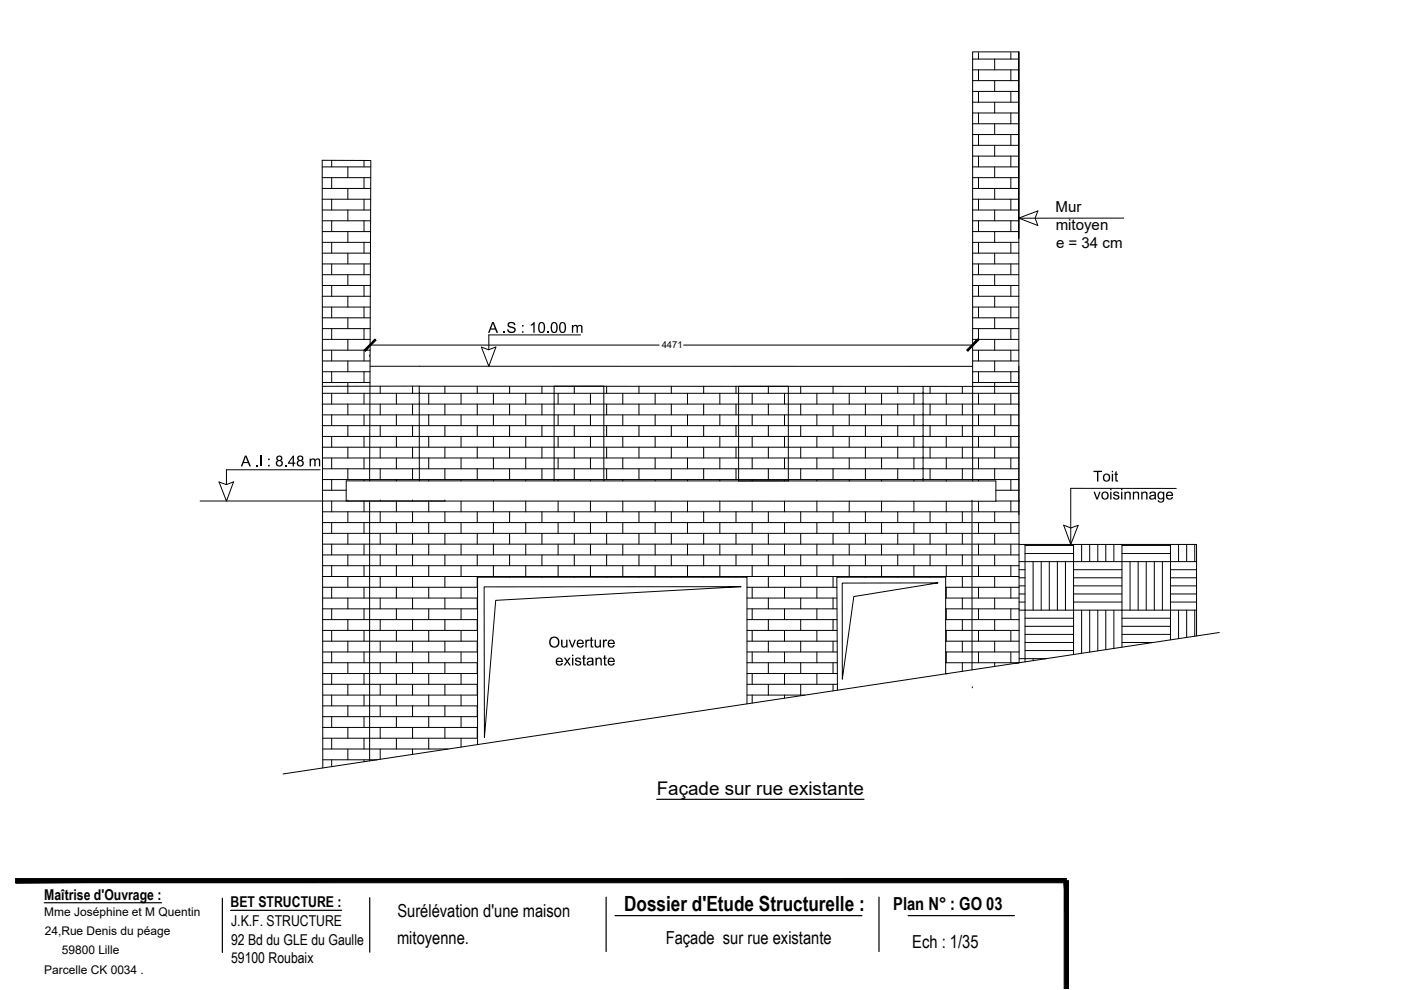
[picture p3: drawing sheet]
<svg xmlns="http://www.w3.org/2000/svg" width="297mm" height="210mm" viewBox="0 0 297 210" stroke-linecap="round" stroke-linejoin="round" font-family="sans-serif">
<defs><g id="words">
<text font-size="4.4" x="132.3" y="193.2">Dossier d'Etude Structurelle :</text>
<text font-size="4" x="139.2" y="168.6">Façade sur rue existante</text>
<g font-size="3.8">
<text x="84.3" y="194.5">Surélévation d'une maison</text>
<text x="189.4" y="193">Plan N° : GO 03</text>
<text x="84.2" y="200.2">mitoyenne.</text>
<text x="141.1" y="200.1">Façade sur rue existante</text>
<text x="193.4" y="201">Ech : 1/35</text>
</g>
<g font-size="3.2">
<text x="223.8" y="44.9">Mur</text>
<text x="223.8" y="48.7">mitoyen</text>
<text x="223.9" y="52.5">e = 34 cm</text>
<text x="9.4" y="190.7">Maîtrise d'Ouvrage :</text>
<text x="48.9" y="192.4">BET STRUCTURE :</text>
<text x="49" y="196.3">J.K.F. STRUCTURE</text>
<text x="49" y="200.3">92 Bd du GLE du Gaulle</text>
<text x="49" y="204.2">59100 Roubaix</text>
</g>
<g font-size="2.5">
<text x="9.4" y="194.3">Mme Joséphine et M Quentin</text>
<text x="9.5" y="198.3">24,Rue Denis du péage</text>
<text x="13.1" y="202.4">59800 Lille</text>
<text x="9.4" y="206.5">Parcelle CK 0034 .</text>
</g>
<text font-size="2" x="140.3" y="73.9">4471</text>
</g></defs>
<!-- layer: BRM textes -->
<g fill="none" stroke="#000" stroke-width=".21">
<path d="M216 11h-9.8v91M216 50.5v-39.5v98.1M238.3 46.2l-22.3 .1M78.3 75.5h.1M78.5 77.7h127.7M123.1 71h-19.5v3.2M216 77.7l.1 62.8M67.9 99.6h-19.9v3.1M68.3 81.9h147.7M88.9 81.9v20.1M117.5 81.9v20.1M128 81.9v20.1"/>
<path d="M156.6 81.9v20.1M167.1 81.9v20.1M195.7 81.9v20.1M42.4 106.2h26M73.4 102h137.7v4.3l-137.7-.1zM78.4 102l.2-68h-10.3l.1 128.8M78.4 106.2v55.1M206.1 106.3h.1M206.1 106.3v35.7M216 115.4h37.7v19.4M216.1 119.1h37.6M216.1 106.3h.1"/>
<path d="M217.3 115.4v24.9M217.3 117.4h10.3M217.3 115.6h10.3M219 119.1v10.3M220.8 119.1v10.3M222.5 119.1v10.3M224.2 119.1v10.3M225.9 119.1v10.3M227.6 115.4v23.4M229.3 115.4v3.7M231 115.4v3.7M232.8 115.4v3.7"/>
<path d="M234.4 115.4v3.7M236.2 115.4v3.7M237.9 115.4v21.8M237.9 117.4h10.3M237.9 115.6h10.3M239.6 119.1v10.3M241.3 119.1v10.3M243 119.1v10.3M244.7 119.1v10.3M246.5 119.1v10.3M248.2 115.4v20.3M249.4 103.6l-22.4-.1v11.9"/>
<path d="M249.9 115.4v3.7M251.6 115.4v3.7M253.3 115.4v3.7M102.6 124.4h54.5l-52 2.9-2.4 29.1zM178.6 123.6h20.3l-17.9 2.9-2.4 17.5zM216.1 127.6h1.2M216.1 125.9h1.2M216.1 124.2h1.2M216.1 122.5h1.2M216.1 120.8h1.2M216.1 129.4h37.6M216.1 139.7h5.7"/>
<path d="M217.3 137.9h10.3M217.3 136.2h10.3M217.3 134.5h10.3M217.3 132.8h10.3M217.3 131.1h10.3M219 139.7v.4M220.8 139.7v.1M227.6 127.6h10.3M227.6 125.9h10.3M227.6 124.2h10.3M227.6 122.5h10.3M227.6 120.8h10.3"/>
<path d="M229.3 129.4v9.1M231 129.4v8.9M232.8 129.4v8.6M234.4 129.4v8.3M236.2 129.4v8.1M237.9 136.2h6.6M237.9 134.5h10.3M237.9 132.8h10.3M237.9 131.1h10.3M248.2 127.6h5.5M248.2 125.9h5.5M248.2 124.2h5.5"/>
<path d="M248.2 122.5h5.5M248.2 120.8h5.5M249.9 129.4v6M251.6 129.4v5.8M253.3 129.4v5.5M258.5 134.1l-198.5 30M101.2 142.9h.1M158.4 149.2v-26.8h-57.2v35.5M200.5 142.9v-20.5h-23.1l.2 23.9M206.1 145.8h.1M216 140.5l-.7 .1"/>
</g>
<g fill="none" stroke="#000" stroke-width=".21">
<path d="M206.2 12.5h9.8M206.2 14.8h9.8M206.2 17.1h9.8M206.2 19.4h9.8M207.5 11.1v1.4M207.5 14.8v2.3M207.5 19.4v2.3M210.9 12.5v2.3M210.9 17.1v2.3M214.3 11.1v1.4M214.3 14.8v2.3M214.3 19.4v2.3"/>
<path d="M68.3 35.4h10.3M68.3 37.7h10.3M68.3 40h10.3M70.3 34v1.4M70.3 37.7v2.3M73.8 35.4v2.3M73.8 40v2.2M77.2 34v1.4M77.2 37.7v2.3M206.2 21.7h9.8M206.2 24h9.8M206.2 26.2h9.8"/>
<path d="M206.2 28.5h9.8M206.2 30.8h9.8M206.2 33.1h9.8M206.2 35.4h9.8M206.2 37.7h9.8M206.2 40h9.8M207.5 24v2.2M207.5 28.5v2.3M207.5 33.1v2.3M207.5 37.7v2.3M210.9 21.7v2.3M210.9 26.2v2.3"/>
<path d="M210.9 30.8v2.3M210.9 35.4v2.3M210.9 40v2.2M214.3 24v2.2M214.3 28.5v2.3M214.3 33.1v2.3M214.3 37.7v2.3M68.3 42.2h10.3M68.3 44.5h10.3M68.3 46.8h10.3M68.3 49.1h10.3M68.3 51.4h10.3"/>
<path d="M68.3 53.7h10.3M68.3 56h10.2M68.3 58.2h10.2M70.3 42.2v2.3M70.3 46.8v2.3M70.3 51.4v2.3M70.3 56v2.2M73.8 44.5v2.3M73.8 49.1v2.3M73.8 53.7v2.3M73.8 58.2v2.3M77.2 42.2v2.3"/>
<path d="M77.2 46.8v2.3M77.2 51.4v2.3M77.2 56v2.2M206.2 42.2h9.8M206.2 44.5h9.8M206.2 46.8h9.8M206.2 49.1h9.8M206.2 51.4h9.8M206.2 53.7h9.8M206.2 56h9.8M206.2 58.2h9.8M207.5 42.2v2.3"/>
<path d="M207.5 46.8v2.3M207.5 51.4v2.3M207.5 56v2.2M210.9 44.5v2.3M210.9 49.1v2.3M210.9 53.7v2.3M210.9 58.2v2.3M214.3 42.2v2.3M214.3 46.8v2.3M214.3 51.4v2.3M214.3 56v2.2M68.3 60.5h10.2"/>
<path d="M68.3 62.8h10.2M68.3 65.1h10.2M68.4 67.4h10.1M68.4 69.7h10.1M68.4 72h10.1M68.4 74.2h10.1M68.4 76.5h10.1M68.4 78.8h10.1M70.3 60.5v2.3M70.3 65.1v2.3M70.3 69.7v2.3M70.3 74.2v2.3"/>
<path d="M70.3 78.8v2.3M73.8 62.8v2.3M73.8 67.4v2.3M73.8 72v2.2M73.8 76.5v2.3M77.2 60.5v2.3M77.2 65.1v2.3M77.2 69.7v2.3M77.2 74.2v2.3M77.2 78.8v2.3M78.5 73.2h61.2M144.9 73.2h61.3"/>
<path d="M206.2 60.5h9.8M206.2 62.8h9.8M206.2 65.1h9.8M206.2 67.4h9.8M206.2 69.7h9.8M206.2 72h9.8M206.2 74.2h9.8M206.2 76.5h9.8M206.2 78.8h9.8M207.5 60.5v2.3M207.5 65.1v2.3M207.5 69.7v2.3"/>
<path d="M207.5 74.2v2.3M207.5 78.8v2.3M210.9 62.8v2.3M210.9 67.4v2.3M210.9 72v2.2M210.9 76.5v2.3M214.3 60.5v2.3M214.3 65.1v2.3M214.3 69.7v2.3M214.3 74.2v2.3M214.3 78.8v2.3M68.3 83.4h127.4"/>
<path d="M68.3 85.7h127.4M68.3 88h127.4M68.3 90.2h127.4M68.3 92.5h127.4M68.3 94.8h127.4M68.3 97.1h127.4M68.3 99.4h127.4M68.4 81.1h10.1M70.3 83.4v2.3M70.3 88v2.2M70.3 92.5v2.3M70.3 97.1v2.3"/>
<path d="M73.8 81.1v2.3M73.8 85.7v2.3M73.8 90.2v2.3M73.8 94.8v2.3M73.8 99.4v2.3M77.2 83.4v2.3M77.2 88v2.2M77.2 92.5v2.3M77.2 97.1v2.3M80.6 81.9v1.5M80.6 85.7v2.3M80.6 90.2v2.3"/>
<path d="M80.6 94.8v2.3M80.6 99.4v2.3M84 83.4v2.3M84 88v2.2M84 92.5v2.3M84 97.1v2.3M87.5 81.9v1.5M87.5 85.7v2.3M87.5 90.2v2.3M87.5 94.8v2.3M87.5 99.4v2.3M88.9 83.4h.1"/>
<path d="M88.9 85.7h.1M90.9 83.4v2.3M90.9 88v2.2M90.9 92.5v2.3M90.9 97.1v2.3M94.3 81.9v1.5M94.3 85.7v2.3M94.3 90.2v2.3M94.3 94.8v2.3M94.3 99.4v2.3M97.8 83.4v2.3M97.8 88v2.2"/>
<path d="M97.8 92.5v2.3M97.8 97.1v2.3M101.2 81.9v1.5M101.2 85.7v2.3M101.2 90.2v2.3M101.2 94.8v2.3M101.2 99.4v2.3M104.6 83.4v2.3M104.6 88v2.2M104.6 92.5v2.3M104.6 97.1v2.3M108 81.9v1.5"/>
<path d="M108 85.7v2.3M108 90.2v2.3M108 94.8v2.3M108 99.4v2.3M111.5 83.4v2.3M111.5 88v2.2M111.5 92.5v2.3M111.5 97.1v2.3M114.9 81.9v1.5M114.9 85.7v2.3M114.9 90.2v2.3M114.9 94.8v2.3"/>
<path d="M114.9 99.4v2.3M118.3 83.4v2.3M118.3 88v2.2M118.3 92.5v2.3M118.3 97.1v2.3M121.8 81.9v1.5M121.8 85.7v2.3M121.8 90.2v2.3M121.8 94.8v2.3M121.8 99.4v2.3M125.2 83.4v2.3M125.2 88v2.2"/>
<path d="M125.2 92.5v2.3M125.2 97.1v2.3M128.6 81.9v1.5M128.6 85.7v2.3M128.6 90.2v2.3M128.6 94.8v2.3M128.6 99.4v2.3M132 83.4v2.3M132 88v2.2M132 92.5v2.3M132 97.1v2.3M135.5 81.9v1.5"/>
<path d="M135.5 85.7v2.3M135.5 90.2v2.3M135.5 94.8v2.3M135.5 99.4v2.3M138.9 83.4v2.3M138.9 88v2.2M138.9 92.5v2.3M138.9 97.1v2.3M142.3 81.9v1.5M142.3 85.7v2.3M142.3 90.2v2.3M142.3 94.8v2.3"/>
<path d="M142.3 99.4v2.3M145.8 83.4v2.3M145.8 88v2.2M145.8 92.5v2.3M145.8 97.1v2.3M149.2 81.9v1.5M149.2 85.7v2.3M149.2 90.2v2.3M149.2 94.8v2.3M149.2 99.4v2.3M152.6 83.4v2.3M152.6 88v2.2"/>
<path d="M152.6 92.5v2.3M152.6 97.1v2.3M156 81.9v1.5M156 85.7v2.3M156 90.2v2.3M156 94.8v2.3M156 99.4v2.3M159.5 83.4v2.3M159.5 88v2.2M159.5 92.5v2.3M159.5 97.1v2.3M162.9 81.9v1.5"/>
<path d="M162.9 85.7v2.3M162.9 90.2v2.3M162.9 94.8v2.3M162.9 99.4v2.3M166.3 83.4v2.3M166.3 88v2.2M166.3 92.5v2.3M166.3 97.1v2.3M169.8 81.9v1.5M169.8 85.7v2.3M169.8 90.2v2.3M169.8 94.8v2.3"/>
<path d="M169.8 99.4v2.3M173.2 83.4v2.3M173.2 88v2.2M173.2 92.5v2.3M173.2 97.1v2.3M176.6 81.9v1.5M176.6 85.7v2.3M176.6 90.2v2.3M176.6 94.8v2.3M176.6 99.4v2.3M180.1 83.4v2.3M180.1 88v2.2"/>
<path d="M180.1 92.5v2.3M180.1 97.1v2.3M183.5 81.9v1.5M183.5 85.7v2.3M183.5 90.2v2.3M183.5 94.8v2.3M183.5 99.4v2.3M186.9 83.4v2.3M186.9 88v2.2M186.9 92.5v2.3M186.9 97.1v2.3M190.3 81.9v1.5"/>
<path d="M190.3 85.7v2.3M190.3 90.2v2.3M190.3 94.8v2.3M190.3 99.4v2.3M193.8 83.4v2.3M193.8 88v2.2M193.8 92.5v2.3M193.8 97.1v2.3M195.7 83.4h.1M195.7 85.7h.1M195.7 88h.1M195.7 90.2h.1"/>
<path d="M195.7 92.5h.1M195.7 94.8h.1M195.7 97.1h.1M195.7 99.4h.1M195.7 88h20.4M195.7 90.2h20.4M195.7 92.5h20.4M195.7 94.8h20.4M195.7 97.1h20.4M195.7 99.4h20.4M195.7 83.4h20.4M195.7 85.7h20.4"/>
<path d="M197.2 81.9v1.5M197.2 85.7v2.3M197.2 90.2v2.3M197.2 94.8v2.3M197.2 99.4v2.3M200.6 83.4v2.3M200.6 88v2.2M200.6 92.5v2.3M200.6 97.1v2.3M204 81.9v1.5M204 85.7v2.3M204 90.2v2.3"/>
<path d="M204 94.8v2.3M204 99.4v2.3M206.2 81.1h9.8M207.5 83.4v2.3M207.5 88v2.2M207.5 92.5v2.3M207.5 97.1v2.3M210.9 81.1v2.3M210.9 85.7v2.3M210.9 90.2v2.3M210.9 94.8v2.3M210.9 99.4v2.3"/>
<path d="M214.3 83.4v2.3M214.3 88v2.2M214.3 92.5v2.3M214.3 97.1v2.3M68.3 101.7h127.4M68.3 103.9h5.1M68.4 106.2h26M68.4 108.5h137.7M68.4 110.8h137.7M68.4 113.1h137.7M68.4 115.4h137.7M68.4 117.7h137.7"/>
<path d="M68.4 119.9h137.7M70.3 101.7v2.2M70.3 106.2v2.3M70.3 110.8v2.3M70.3 115.4v2.3M70.3 119.9v2.3M73.8 106.2h.1M73.8 108.5v2.3M73.8 113.1v2.3M73.8 117.7v2.2M77.2 101.7v.3M77.2 106.2v2.3"/>
<path d="M77.2 110.8v2.3M77.2 115.4v2.3M77.2 119.9v2.3M80.6 106.2h.1M80.6 108.5v2.3M80.6 113.1v2.3M80.6 117.7v2.2M84 101.7v.3M84 106.2v2.3M84 110.8v2.3M84 115.4v2.3M84 119.9v2.3"/>
<path d="M87.5 106.2h.1M87.5 108.5v2.3M87.5 113.1v2.3M87.5 117.7v2.2M90.9 101.7v.3M90.9 106.2v2.3M90.9 110.8v2.3M90.9 115.4v2.3M90.9 119.9v2.3M94.3 106.2h.1M94.3 108.5v2.3M94.3 113.1v2.3"/>
<path d="M94.3 117.7v2.2M97.8 101.7v.3M97.8 106.2v2.3M97.8 110.8v2.3M97.8 115.4v2.3M97.8 119.9v2.3M101.2 108.5v2.3M101.2 113.1v2.3M101.2 117.7v2.2M104.6 101.7v.3M104.6 106.2v2.3M104.6 110.8v2.3"/>
<path d="M104.6 115.4v2.3M104.6 119.9v2.3M108 108.5v2.3M108 113.1v2.3M108 117.7v2.2M111.5 101.7v.3M111.5 106.2v2.3M111.5 110.8v2.3M111.5 115.4v2.3M111.5 119.9v2.3M114.9 108.5v2.3M114.9 113.1v2.3"/>
<path d="M114.9 117.7v2.2M118.3 101.7v.3M118.3 106.2v2.3M118.3 110.8v2.3M118.3 115.4v2.3M118.3 119.9v2.3M121.8 108.5v2.3M121.8 113.1v2.3M121.8 117.7v2.2M125.2 101.7v.3M125.2 106.2v2.3M125.2 110.8v2.3"/>
<path d="M125.2 115.4v2.3M125.2 119.9v2.3M128.6 108.5v2.3M128.6 113.1v2.3M128.6 117.7v2.2M132 101.7v.3M132 106.2v2.3M132 110.8v2.3M132 115.4v2.3M132 119.9v2.3M135.5 108.5v2.3M135.5 113.1v2.3"/>
<path d="M135.5 117.7v2.2M138.9 101.7v.3M138.9 106.2v2.3M138.9 110.8v2.3M138.9 115.4v2.3M138.9 119.9v2.3M142.3 108.5v2.3M142.3 113.1v2.3M142.3 117.7v2.2M145.8 101.7v.3M145.8 106.2v2.3M145.8 110.8v2.3"/>
<path d="M145.8 115.4v2.3M145.8 119.9v2.3M149.2 108.5v2.3M149.2 113.1v2.3M149.2 117.7v2.2M152.6 101.7v.3M152.6 106.2v2.3M152.6 110.8v2.3M152.6 115.4v2.3M152.6 119.9v2.3M156 108.5v2.3M156 113.1v2.3"/>
<path d="M156 117.7v2.2M159.5 101.7v.3M159.5 106.2v2.3M159.5 110.8v2.3M159.5 115.4v2.3M159.5 119.9v2.3M162.9 108.5v2.3M162.9 113.1v2.3M162.9 117.7v2.2M166.3 101.7v.3M166.3 106.2v2.3M166.3 110.8v2.3"/>
<path d="M166.3 115.4v2.3M166.3 119.9v2.3M169.8 108.5v2.3M169.8 113.1v2.3M169.8 117.7v2.2M173.2 101.7v.3M173.2 106.2v2.3M173.2 110.8v2.3M173.2 115.4v2.3M173.2 119.9v2.3M176.6 108.5v2.3M176.6 113.1v2.3"/>
<path d="M176.6 117.7v2.2M180.1 101.7v.3M180.1 106.2v2.3M180.1 110.8v2.3M180.1 115.4v2.3M180.1 119.9v2.3M183.5 108.5v2.3M183.5 113.1v2.3M183.5 117.7v2.2M186.9 101.7v.3M186.9 106.3v2.2M186.9 110.8v2.3"/>
<path d="M186.9 115.4v2.3M186.9 119.9v2.3M190.3 108.5v2.3M190.3 113.1v2.3M190.3 117.7v2.2M193.8 101.7v.3M193.8 106.3v2.2M193.8 110.8v2.3M193.8 115.4v2.3M193.8 119.9v2.3M195.7 101.7h.1M195.7 101.7h20.4"/>
<path d="M197.2 108.5v2.3M197.2 113.1v2.3M197.2 117.7v2.2M200.6 101.7v.3M200.6 106.3v2.2M200.6 110.8v2.3M200.6 115.4v2.3M200.6 119.9v2.3M204 108.5v2.3M204 113.1v2.3M204 117.7v2.2M206.2 119.9h9.9"/>
<path d="M206.3 117.7h9.8M206.3 115.4h9.8M206.3 110.8h9.8M206.3 113.1h9.8M206.3 108.5h9.8M207.5 101.7v.3M207.5 106.3v2.2M207.5 110.8v2.3M207.5 115.4v2.3M207.5 119.9v2.3M210.9 108.5v2.3M210.9 113.1v2.3"/>
<path d="M210.9 117.7v2.2M211.1 103.9h5M211.1 106.2h5M214.3 101.7v2.2M214.3 106.2v2.3M214.3 110.8v2.3M214.3 115.4v2.3M214.3 119.9v2.3M68.4 122.2h137.7M68.4 124.5h32.8M68.4 126.8h32.8M68.4 129.1h32.8"/>
<path d="M68.4 131.4h32.8M68.4 133.7h32.8M68.4 135.9h32.8M68.4 138.2h32.8M70.3 124.5v2.3M70.3 129.1v2.3M70.3 133.7v2.2M70.3 138.2v2.3M73.8 122.2v2.3M73.8 126.8v2.3M73.8 131.4v2.3M73.8 135.9v2.3"/>
<path d="M77.2 124.5v2.3M77.2 129.1v2.3M77.2 133.7v2.2M77.2 138.2v2.3M80.6 122.2v2.3M80.6 126.8v2.3M80.6 131.4v2.3M80.6 135.9v2.3M84 124.5v2.3M84 129.1v2.3M84 133.7v2.2M84 138.2v2.3"/>
<path d="M87.5 122.2v2.3M87.5 126.8v2.3M87.5 131.4v2.3M87.5 135.9v2.3M90.9 124.5v2.3M90.9 129.1v2.3M90.9 133.7v2.2M90.9 138.2v2.3M94.3 122.2v2.3M94.3 126.8v2.3M94.3 131.4v2.3M94.3 135.9v2.3"/>
<path d="M97.8 124.5v2.3M97.8 129.1v2.3M97.8 133.7v2.2M97.8 138.2v2.3M101.2 122.2v2.3M101.2 126.8v2.3M101.2 131.4v2.3M101.2 135.9v2.3M108 122.2v.2M114.9 122.2v.2M121.8 122.2v.2M128.6 122.2v.2"/>
<path d="M135.5 122.2v.2M142.3 122.2v.2M149.2 122.2v.2M156 122.2v.2M158.4 124.5h19M158.4 126.8h19M158.4 129.1h19.1M158.4 131.4h19.1M158.4 133.7h19.1M158.4 135.9h19.1M158.4 138.2h19.1M159.5 124.5v2.3"/>
<path d="M159.5 129.1v2.3M159.5 133.7v2.2M159.5 138.2v2.3M162.9 122.2v2.3M162.9 126.8v2.3M162.9 131.4v2.3M162.9 135.9v2.3M166.3 124.5v2.3M166.3 129.1v2.3M166.3 133.7v2.2M166.3 138.2v2.3M169.8 122.2v2.3"/>
<path d="M169.8 126.8v2.3M169.8 131.4v2.3M169.8 135.9v2.3M173.2 124.5v2.3M173.2 129.1v2.3M173.2 133.7v2.2M173.2 138.2v2.3M176.6 122.2v2.3M176.6 126.8v2.3M176.6 131.4v2.3M176.6 135.9v2.3M183.5 122.2v.2"/>
<path d="M190.3 122.2v.2M197.2 122.2v.2M200.5 124.5h5.6M200.5 126.8h5.6M200.5 129.1h5.6M200.5 131.4h5.6M200.5 133.7h5.6M200.5 135.9h15.6M200.5 138.2h15.6M200.6 124.5v2.3M200.6 129.1v2.3M200.6 133.7v2.2"/>
<path d="M200.6 138.2v2.3M204 122.2v2.3M204 126.8v2.3M204 131.4v2.3M204 135.9v2.3M206.1 133.7h10M206.2 129.1h9.9M206.2 131.4h9.9M206.2 126.8h9.9M206.2 124.5h9.9M206.2 122.2h9.9M207.5 124.5v2.3"/>
<path d="M207.5 129.1v2.3M207.5 133.7v2.2M207.5 138.2v2.3M210.9 122.2v2.3M210.9 126.8v2.3M210.9 131.4v2.3M210.9 135.9v2.3M214.3 124.5v2.3M214.3 129.1v2.3M214.3 133.7v2.2M214.3 138.2v2.3M68.4 140.5h32.8"/>
<path d="M68.4 142.8h32.8M68.4 145.1h32.8M68.4 147.4h32.8M68.4 149.7h32.8M68.4 151.9h32.8M68.4 154.2h32.8M68.4 156.5h32.8M68.4 158.8h26.6M70.3 142.8v2.3M70.3 147.4v2.3M70.3 151.9v2.3M70.3 156.5v2.3"/>
<path d="M73.8 140.5v2.3M73.8 145.1v2.3M73.8 149.7v2.2M73.8 154.2v2.3M73.8 158.8v2.3M77.2 142.8v2.3M77.2 147.4v2.3M77.2 151.9v2.3M77.2 156.5v2.3M80.6 140.5v2.3M80.6 145.1v2.3M80.6 149.7v2.2"/>
<path d="M80.6 154.2v2.3M80.6 158.8v2.2M84 142.8v2.3M84 147.4v2.3M84 151.9v2.3M84 156.5v2.3M87.5 140.5v2.3M87.5 145.1v2.3M87.5 149.7v2.2M87.5 154.2v2.3M87.5 158.8v1.1M90.9 142.8v2.3"/>
<path d="M90.9 147.4v2.3M90.9 151.9v2.3M90.9 156.5v2.3M94.3 140.5v2.3M94.3 145.1v2.3M94.3 149.7v2.2M94.3 154.2v2.3M94.3 158.8v.1M97.8 142.8v2.3M97.8 147.4v2.3M97.8 151.9v2.3M97.8 156.5v1.9"/>
<path d="M101.2 140.5v2.3M101.2 145.1v2.3M101.2 149.7v2.2M101.2 154.2v2.3M158.4 140.5h19.1M158.4 142.8h19.1M158.4 145.1h19.1M158.4 147.4h12.3M159.5 142.8v2.3M159.5 147.4v1.7M162.9 140.5v2.3M162.9 145.1v2.3"/>
<path d="M166.3 142.8v2.3M166.3 147.4v.6M169.8 140.5v2.3M169.8 145.1v2.3M173.2 142.8v2.3M176.6 140.5v2.3M176.6 145.1v1.4M200.5 140.5h15.6M200.5 142.8h.4M200.6 142.8v.1M204 140.5v1.8M210.9 140.5v.8"/>
<path d="M68.4 161.1h11.5M70.3 161.1v1.5M77.2 161.1v.4"/>
</g>
<!-- layer: 00txt structure -->
<path d="M139.2 169.5h44" fill="none" stroke="#000" stroke-width=".25"/>
<!-- layer: dalleRDC -->
<path d="M216 46.2l4.1-1.5-.6 1.5 .5 1.6zM102.1 73.6l1.5 .6 1.5-.6-1.5 4.1-1.5-4.1M46.4 102.2l1.6 .6 1.5-.6-1.5 4zM228.6 111.4l-1.6 .5-1.5-.5 1.5 4 1.6-4" fill="none" stroke="#000" stroke-width=".21"/>
<!-- layer: 00txt structure -->
<g fill="#000">
<path d="M54.4 98.6h.3v.3h-.3zM60.4 98.6h.3v.3h-.3zM65.6 97.2h.3v.3l.4-.3 .4 .1a.29 .29 0 0 0 .3 .1 .29 .29 0 0 0 .2-.2l.5 .1 .2 .2v1.4h-.3v-1.2l-.2-.3-.5 .3v1.2h-.3v-1.3l-.2-.2-.4 .2-.1 1.3h-.3zM231.8 104.3h.3l.5 1.3 .5-1.3h.2l-.6 1.6h-.2zM231.8 99.8h1.8v.3h-.7v2h-.3v-2h-.8zM236.1 104.5l.4-.3h.4l.3 .3 .1 .2h-.3l-.2-.2-.5 .1 .1 .2 .9 .4v.3l-.1 .3-.5 .2-.6-.3-.1-.3h.2l.2 .2 .3 .1 .4-.3-1-.4zM236.5 100l.2-.1v.5h.3v.3h-.3v1l.1 .1h.2l.1 .3h-.4l-.2-.2v-1.2h-.2v-.3h.2zM238.4 104.3h.3v.2l.4-.3 .6 .3v1.4h-.2v-1.2l-.3-.2-.5 .1v1.3h-.3zM240.2 104.3h.2v.2l.4-.3 .7 .3v1.4h-.3v-1.2l-.2-.2-.5 .2v1.2h-.3zM242 104.3h.2v.2l.4-.3 .6 .3 .1 1.4h-.3v-1.1l-.3-.3-.4 .2-.1 1.2h-.2zM119 135.6h.3v1.2l.3 .3 .4-.2v-1.3h.3v1.7h-.2v-.3l-.4 .3-.6-.2zM120.6 135.6h.3l.4 1.4 .5-1.4h.3l-.6 1.7h-.3z"/>
<path d="M122 139.6l.6-.2 .5 .3 .1 .2h-.3l-.3-.3-.4 .2v.2l1 .4v.3l-.2 .3-.6 .1-.5-.2v-.3h.3l.2 .3h.4l.2-.2-.2-.2-.8-.3zM124.1 135.6h.3v.3l.2-.3 .4 .1-.1 .2h-.3l-.2 .2v1.2h-.3zM125.2 135.2l.3-.1v.5h.3v.2h-.3v1.1l.3 .1v.3l-.5-.2-.1-1.3h-.2v-.2h.2zM126.1 135.6h.3v1.3l.2 .2 .4-.2 .1-1.3h.3v1.7h-.2v-.3l-.4 .3-.6-.2zM127.8 135.6h.3v.3l.2-.3 .4 .1-.1 .2h-.3l-.1 .2-.1 1.2h-.3zM119.5 139.4h.4l.4 .6 .4-.6h.3l-.6 .8 .6 .9h-.3l-.4-.7-.5 .7h-.3l.6-.9zM123.6 139l.3-.1v.5h.3v.3h-.3v1.1h.3v.3h-.3l-.3-.2v-1.2h-.2v-.3h.2zM126.2 139.4h.3v.3l.5-.3 .5 .2 .1 1.5h-.3v-1.2l-.2-.2-.5 .2-.1 1.2h-.3zM128.1 139l.2-.1v.5h.3v.3h-.3v1l.1 .1h.2l.1 .3h-.4l-.2-.2v-1.2h-.2v-.3h.2z"/>
<path d="M51.9 96.6h.4l.9 2.3h-.3l-.3-.7h-1l-.2 .7h-.3zM52.1 96.8l-.4 1.2h.8z"/>
<path d="M56.8 97.2h.4v.4h-.4zM56.8 98.6h.4v.3h-.4z"/>
<path d="M58.8 96.7l.6-.1 .4 .4v.4l-.3 .2 .4 .3 .1 .5-.4 .5h-.7l-.4-.4v-.6l.4-.3-.3-.4zM58.9 97.2a.37 .37 0 0 0 .7 0 .37 .37 0 0 0-.7 0zM58.7 98.2a.5 .5 0 0 0 1 0 .5 .5 0 0 0-1 0z"/>
<path d="M62.1 96.6h.2v1.5h.3v.2h-.3v.6h-.3v-.6h-.9v-.2zM62 97l-.7 1.1h.7z"/>
<path d="M63.2 96.7l.6-.1 .5 .4v.3l-.3 .3 .3 .2 .1 .5-.4 .6h-.6l-.4-.4-.1-.5 .4-.4-.3-.3zM63.3 97.2a.36 .36 0 0 0 .7 0 .36 .36 0 0 0-.7 0zM63.2 98.2a.47 .47 0 0 0 .9 0 .47 .47 0 0 0-.9 0z"/>
<path d="M233.5 105.1a.83 .83 0 0 1 1.6 0 .83 .83 0 0 1-1.6 0zM234 104.6l-.2 .3 .1 .5 .2 .3h.3l.3-.4v-.5l-.3-.3z"/>
<path d="M233.8 101.2a.84 .84 0 0 1 1.6 0 .84 .84 0 0 1-1.6 0zM234.3 100.7l-.2 .3 .1 .6 .2 .3h.4l.3-.4v-.5l-.3-.3z"/>
<path d="M235.4 104.3h.3v1.6h-.3zM235.4 103.6h.3v.3h-.3z"/>
<path d="M235.7 100.4h.3v1.7h-.3zM235.7 99.8h.3v.3h-.3z"/>
<path d="M237.7 104.3h.3v1.6h-.3zM237.7 103.6h.3v.3h-.3z"/>
<path d="M243.8 104.4l.4-.2h.5l.3 .2 .2 1.5h-.3l-.1-.2-.4 .2-.6-.1-.2-.2 .1-.5 .8-.2a.29 .29 0 0 0 .2-.4 .29 .29 0 0 0-.5 0l-.2 .3-.3-.1zM244 105.3l-.1 .2 .2 .2h.4l.2-.3a.24 .24 0 0 0 0-.3 .24 .24 0 0 0-.4 .1z"/>
<path d="M245.6 104.4l.4-.2 .6 .3v-.2h.3v1.7l-.1 .3-.3 .2h-.7l-.3-.3v-.2l.2 .1 .2 .2h.4l.3-.5v-.1l-.7 .2-.4-.3-.1-.6zM245.9 104.5l-.2 .3v.5l.3 .4h.3l.3-.3v-.6l-.3-.3z"/>
<path d="M247.4 104.4l.7-.2 .5 .3 .1 .6h-1.2l.1 .4 .3 .2h.3l.2-.3h.3l-.2 .4-.7 .1-.5-.2-.1-.8zM247.7 104.5l-.2 .4h.9l-.2-.4z"/>
<path d="M116.4 136.1a1.16 1.16 0 0 1 2.3 0 1.16 1.16 0 0 1-2.3 0zM117 135.4l-.3 .6 .2 .8 .4 .2h.6l.4-.5-.1-.9-.5-.4z"/>
<path d="M122.5 135.8l.6-.2 .5 .3 .2 .6h-1.3l.1 .4 .3 .2 .4-.1 .2-.2h.3l-.3 .4-.6 .1-.5-.3-.1-.7zM122.7 135.9l-.1 .4h.9l-.3-.4z"/>
<path d="M129 135.8l.7-.2 .5 .3 .2 .6h-1.3l.1 .4 .3 .2 .4-.1 .2-.2h.2l-.2 .4-.7 .1-.4-.3-.2-.7zM129.3 135.9l-.2 .4h1l-.3-.4z"/>
<path d="M118 139.6l.7-.2 .5 .3 .1 .6h-1.2l.1 .4 .3 .2 .4-.1 .1-.2h.3l-.2 .4-.6 .1-.6-.3-.1-.7zM118.3 139.8l-.2 .3h.9l-.2-.4z"/>
<path d="M121.3 139.4h.3v1.7h-.3zM121.3 138.8h.3v.3h-.3z"/>
<path d="M124.5 139.7l.6-.3 .6 .1 .2 1.6h-.3l-.1-.2-.7 .2-.4-.2v-.3l.1-.3 1-.2-.1-.4h-.5l-.2 .2h-.3zM124.8 140.4l-.1 .3 .2 .2h.4l.2-.3a.23 .23 0 0 0 0-.3 .23 .23 0 0 0-.4 .1z"/>
<path d="M129 139.6l.7-.2 .5 .3 .2 .6h-1.3l.1 .4 .3 .2 .4-.1 .2-.2h.2l-.2 .4-.6 .1-.5-.3-.2-.7zM129.3 139.8l-.2 .3h1l-.3-.4z"/>
</g>
<g fill="#000" stroke="#000" stroke-width=".21">
<path d="M79.5 71.9l-2.1 2.5 2.3-2.2zM79.5 71.9l-2.1 2.5-.2-.2z"/>
<path d="M207.2 71.9l-2.2 2.3 .2 .2zM207.2 71.9l.3 .3-2.3 2.2z"/>
</g>
<!-- layer: BRM textes -->
<g fill="#000">
<path d="M106.8 70.2h.3v.4h-.3zM107.7 68.6l.4-.3h.5l.6 .3 .1 .3-.3 .1-.2-.4-.3-.1-.6 .3 .1 .3 .9 .2 .4 .4v.4l-.3 .4-.7 .1-.6-.3-.2-.5h.3l.1 .4 .4 .1h.5l.3-.3-.2-.3-.9-.3-.3-.2zM112.5 68.8l.9-.5v2.3h-.3v-1.8l-.6 .3zM116 70.2h.3v.4h-.3zM121.2 68.9h.3v.2l.3-.2 .5 .1a.24 .24 0 0 0 .3 .1 .24 .24 0 0 0 .2-.2h.4l.3 .2v1.5h-.3v-1.2l-.2-.3-.5 .3v1.2h-.3v-1.3l-.2-.2-.4 .2-.1 1.3h-.3z"/>
<path d="M104.3 68.3h.4l.9 2.3h-.3l-.3-.7h-1l-.2 .7h-.3zM104.5 68.5l-.4 1.1h.8z"/>
<path d="M110.7 68.9h.3v.3h-.3zM110.7 70.2h.3v.4h-.3z"/>
<path d="M114.3 68.5l.3-.2h.4l.5 .5v1.1l-.4 .7h-.6l-.3-.4-.1-1.1zM114.6 68.6l-.2 .3v1l.2 .4 .3 .1 .4-.5v-.9l-.2-.4z"/>
<path d="M117 68.5l.2-.2h.4l.5 .4 .1 1.2-.4 .7h-.6l-.4-.4-.1-.9zM117.3 68.6l-.2 .4v.9l.2 .4 .3 .1 .3-.5v-.9l-.1-.4z"/>
<path d="M118.7 68.5l.3-.2h.4l.5 .4 .1 1.2-.4 .7h-.6l-.4-.4-.1-.9zM119.1 68.6l-.3 .4v.9l.2 .4 .4 .1 .3-.5v-.9l-.2-.4z"/>
</g>
<!-- layer: 00txt structure -->
<path d="M55.3 96.6v2.3" fill="none" stroke="#000" stroke-width=".28"/>
<!-- layer: BECT-cartouche -->
<path d="M9.4 191.4h24.9M47.1 190.5v11.4M48.9 193h23.5M78.4 190.3v11.6M128.5 190.2v11.6M130.4 194.1h52.3M186.4 190.2v11.6M192.5 194.1h22.6" fill="none" stroke="#000" stroke-width=".25"/>
<g fill="#000" stroke="#000" stroke-width=".21">
<path d="M3.3 186.3v.9l222.8-.9zM3.3 187.2l222.8-.9v.9z"/>
<path d="M225.6 186.7l.9 22.9v-22.9zM225.6 186.7l.9 22.9h-.9z"/>
</g>
<use href="#words"/>
</svg>
